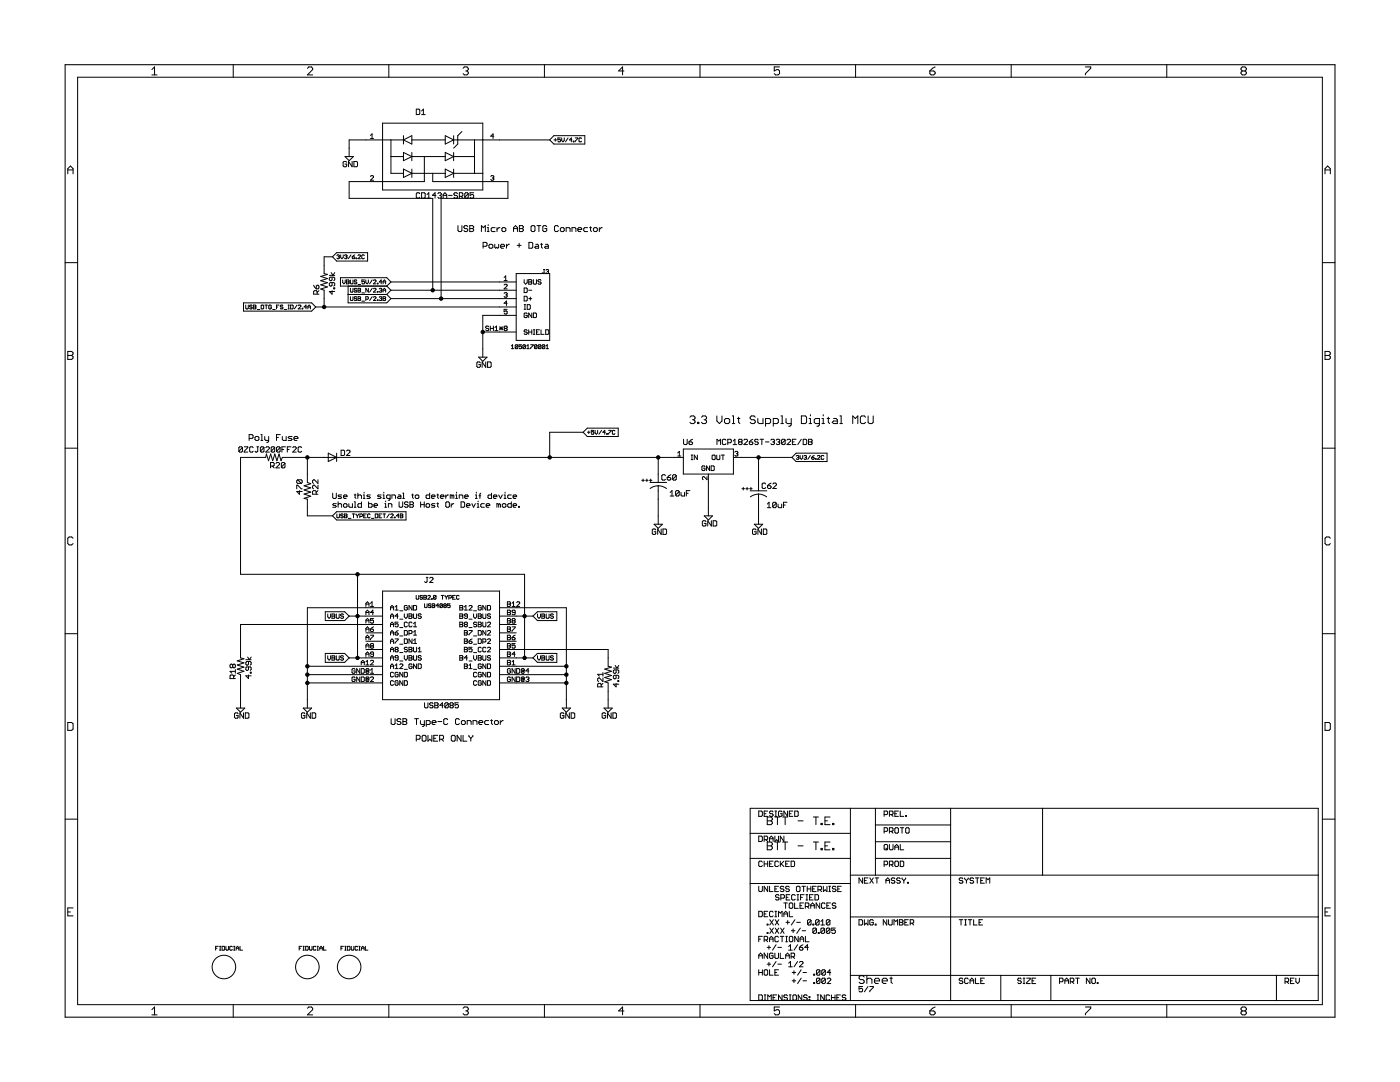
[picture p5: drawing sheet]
<svg xmlns="http://www.w3.org/2000/svg" width="279mm" height="216mm" viewBox="0 0 279 216" stroke-linecap="round" stroke-linejoin="round" font-family="sans-serif">
<g fill="none" stroke="#000" stroke-width=".2">
<path d="M15.5 15.4h248.4v185.1h-248.4zM30.3 13.9l.5-.5v1.5M30.3 14.9h1M46.5 12.9v2.5M61.4 13.6l.2-.2h.5l.3 .2v.3l-1 1h1M77.6 12.9v2.5M92.4 13.6l.3-.2h.5l.3 .2v.3l-.3 .3M92.9 14.2h.3M93.2 14.2l.3 .2v.3l-.3 .2h-.5l-.3-.2M108.6 12.9v2.5M124.5 14.2h-1l.7-.8v1.5M139.7 12.9v2.5"/>
<path d="M155.6 13.4h-1.1v.8l.5-.3h.3l.3 .3v.5l-.3 .2h-.5l-.3-.2M170.8 12.9v2.5M185.6 14.2h.8l.2 .2v.3l-.2 .2h-.6l-.2-.2zM186.6 13.4l-.5 .2-.5 .6M201.8 12.9v2.5M216.6 13.4h1.1v.2l-1.1 1.1v.2M232.9 12.9v2.5M247.9 14.2l-.2-.3v-.3l.2-.2h.6l.2 .2v.3l-.2 .3M247.9 14.2l-.2 .2v.3l.2 .2h.6l.2-.2v-.3l-.2-.2M247.9 14.2h.6M13.5 34.7v-1l.6-.6 .5 .6v1M13.5 33.9h1.1"/>
<path d="M68.9 31.2h1.6l-.8 .9zM69.2 32.4l-.2-.2h-.3l-.2 .2v.7l.2 .2h.3l.2-.2v-.4h-.4M70.3 32.2v1.1l-.7-1.1v1.1M70.6 32.2h.6l.2 .2v.7l-.2 .2h-.6zM73.9 27l.4-.3v.9M73.9 35.2l.2-.1 .4 .1-.6 .8h.6M73.9 27.6h.6M76.3 24.6h20.1v13.3h-20.1zM78 31.2h2.5M78 27.9v6.7h2.5M80.5 27.9h-10.8v3.3M80.5 27.9l1.7-.8v1.6z"/>
<path d="M80.5 27.1v1.6M80.5 30.4l1.7 .8-1.7 .9zM80.5 33.7l1.7 .9-1.7 .8zM82.2 27.9h6.7M82.2 30.4v1.7M82.2 33.7v1.7M82.2 31.2h6.7M82.2 34.6h6.7M83.1 21.8h.5l.2 .2v.7l-.2 .2h-.5zM83.8 38.7l-.2-.2h-.4l-.1 .2v.6l.1 .2h.4l.2-.2M84.1 38.5h.6l.2 .2v.6l-.2 .2h-.6zM84.1 22.9h.8"/>
<path d="M84.1 22.1l.4-.3v1.1M84.7 31.2v5h-15v3.4h16.7v18.3M85.2 39.5h.7M85.2 38.8l.4-.3v1M86.4 34.6v1.6h15v3.4h-13.4v20M87 39h-.7l.5-.5v1M87.4 38.7l.1-.2h.4l.2 .2-.2 .3M87.7 39h.2M87.9 39l.2 .2-.2 .3h-.4l-.1-.2M88.4 39h.8M88.4 39.5v-.7l.4-.3 .4 .3v.7M88.9 30.4l1.6 .8-1.6 .9z"/>
<path d="M88.9 27.1l1.6 .8-1.6 .8zM88.9 33.7l1.6 .9-1.6 .8zM89.5 39h.7M90.5 27.9h19.2M90.5 31.2h4.2M90.5 34.6h5.9M90.5 27.1v1.6M90.5 30.4v1.7M90.5 33.7v1.7M91.3 38.7l-.2-.2h-.3l-.2 .3 .2 .2h.3l.2 .3-.2 .2h-.3l-.2-.2M91.7 39.2h.5l.2-.2v-.3l-.2-.2h-.5v1M92 39.2l.4 .3"/>
<path d="M92.2 26.2l-.8 .9v1.6l-.9 .9M93.5 38.7l-.2-.2h-.4l-.1 .2v.6M93.5 38.7v.6l-.2 .2h-.4l-.1-.2M93.5 38.7l-.7 .6M94.5 38.5h-.7v.5l.4-.2 .3 .2v.3l-.1 .2h-.4l-.2-.2M94.7 27.9v6.7M97.9 35.2l.5-.1 .2 .1-.2 .3M98.2 35.5h.2M98.4 35.5l.2 .2-.2 .3-.5-.2M98.6 27.2h-.7l.5-.5v.9M110.5 27.1h6.2v1.6h-6.2l-.8-.8zM110.6 27.9h.5"/>
<path d="M110.8 27.6v.6M111.8 27.5h-.5v.4l.4-.1 .1 .4-.1 .1-.4-.1M112.1 27.5v.5l.3 .3 .2-.3v-.5M113.4 27.5l-.5 .8M114.2 27.9h-.6l.4-.4v.8M114.4 28.2l.1 .1zM114.8 27.5h.5l-.5 .8M116.1 27.6l-.2-.1-.4 .1v.6l.2 .1 .4-.1M264.4 33.9h1.1M264.4 34.7v-1l.6-.6 .5 .6v1M13 52.4h2.5M62.6 56.9l.5 .7"/>
<path d="M63.1 57.1l.2-.2 .3 .2v.3l-.1 .2h-.4zM63.3 58.7v-.5l-.2-.2h-.3l-.2 .2v.5h1M63.6 58l-.3 .4M65.7 54.9h1.1M66.1 54.4l.3 .5 .4-.5M66.3 58v.7l-.6-.5h1.1M66.3 55.3v.5l-.2 .2-.4-.2v-.3l.2-.2h.7l.2 .2v.3l-.2 .2M66.3 56.4v.5l-.2 .2-.4-.2v-.3l.2-.2h.7l.2 .2v.3l-.2 .2M66.4 51.2h-1.7v3.4l.6 .2-1.3 .4 1.3 .4-1.3 .4 1.3 .4-1.3 .4 1.3 .5-1.3 .4 .7 .2v3.4M66.6 57.4h.2v.2h-.2zM67.2 50.4h6.2v1.7h-6.2l-.8-.9zM67.2 51l.4-.1 .1 .1-.1 .2"/>
<path d="M67.5 51.2h.1M67.6 51.2l.1 .2-.1 .2-.4-.1M68 50.9v.5l.2 .2 .3-.2v-.5M68.4 55.9v.5l.2 .2 .3-.2v-.5M68.7 51l.4-.1 .2 .1-.2 .2M69 51.2h.1M69.1 51.2l.2 .2-.2 .2-.4-.1M69.2 56.3h.4M69.2 55.9l.5 .1-.1 .3 .1 .2-.1 .1h-.4zM69.5 57.1v3.3h7.7l.8-.8M69.5 58.8h7.7M69.9 55.9v.6l.2 .1 .3-.1v-.6"/>
<path d="M69.9 57.5v.7l.2 .1 .3-.1v-.7M69.9 59.2v.6l.2 .2 .3-.2v-.6M70 50.9l-.5 .7M70.3 51.2h.4l.1 .3-.4 .1zM70.8 50.9l-.5 .3M71.1 51.5l.1 .1zM71.2 56l-.1-.1-.4 .1 .1 .3 .4 .1-.1 .2-.4-.1M71.2 57.7l-.1-.2-.4 .2 .1 .2 .4 .1-.1 .3-.4-.1M71.2 59.3l-.1-.1-.4 .1 .1 .3 .4 .1-.1 .3-.4-.2M71.4 51l.2-.1 .3 .1-.5 .6h.5M71.5 59.6h.3M71.5 57.9h.3"/>
<path d="M71.5 57.5l.5 .2-.2 .6h-.3zM71.5 59.2l.5 .1-.2 .7h-.3zM71.5 56.8h.5M72.2 58.4h.5M72.7 51l-.1-.1-.4 .1v.5l.1 .1 .4-.1M72.7 55.9h-.5v.4l.3-.2 .2 .2-.1 .3-.4-.1M73 55.9v.5l.3 .2 .2-.2v-.5M73 59.7l.5-.1-.1-.4h-.4v.8M73.5 57.5v.8l-.5-.8v.8M74.3 59.2l-.5 .8M74.3 57.5l-.5 .8M74.3 55.9l-.5 .7"/>
<path d="M74.5 59.3l.2-.1 .3 .1-.5 .7h.5M74.5 56l.2-.1 .3 .1-.5 .6h.5M74.5 57.7l.2-.2 .3 .2-.5 .6h.5M75.3 58.2l.1 .1zM75.3 59.8l.1 .2zM75.3 56.5l.1 .1zM75.7 59.3l.4-.1 .1 .1-.1 .3M75.7 57.7l.4-.2 .1 .2-.1 .2M75.9 59.6h.2M75.9 57.9h.2M76.1 57.9l.1 .1-.1 .3-.4-.1M76.1 59.6l.1 .1-.1 .3-.4-.2"/>
<path d="M76.2 56.3h-.5l.4-.4v.7M76.5 59.6h.3M76.5 57.9h.5M76.5 56.3h.5M76.5 59.2l.5 .1-.2 .7h-.3zM76.5 56.6v-.5l.2-.2 .3 .2v.5M76.5 58.3v-.5l.2-.3 .3 .3v.5M77.2 58.8l.8 .8M77.2 57.1l.8 .8M78 56.3l-.8-.9h-9.3v1.7h9.3M78 59.6h25M78 57.9h25"/>
<path d="M78 56.3h25M78 57.9l-.8 .9M78 56.3l-.8 .8M91.4 45v1l.2 .2h.4l.2-.2v-1M93.3 45.2l-.1-.2h-.4l-.2 .4 .2 .2h.4l.1 .4-.1 .2h-.4l-.2-.2M93.7 45h.6l.2 .2-.2 .4 .2 .4-.2 .2h-.6zM93.7 45.6h.6M96.1 46.2v-1.2l.4 .4 .4-.4v1.2M96.4 49.1h.6l.2-.1v-.4l-.2-.2h-.6v1.1M97.2 46.2h.4M97.2 45.4h.2v.8M97.4 44.8v.2"/>
<path d="M97.8 48.7h.3l.3 .3v.3l-.3 .2h-.3l-.2-.2v-.3zM98.7 48.7v.6l.2 .2 .2-.2 .2 .2 .2-.2v-.6M98.8 45.4h-.6l-.2 .2v.4l.2 .2h.6M99.2 45.4v.8M99.8 45.4h-.2l-.4 .4M99.9 49.1h.8l-.2-.4h-.4l-.2 .3v.3l.2 .2h.4M100.2 45.6l.2-.2h.3l.2 .2v.4l-.2 .2h-.3l-.2-.2zM100.6 56.9l.2-.2 .4 .2-.6 .7h.6M100.6 58.5l.5-.1 .1 .1-.1 .3M100.6 55.4l.3-.3v.9M100.6 56h.6M100.9 58.8h.2"/>
<path d="M101.1 58.8l.1 .2-.1 .3-.5-.1M101.1 48.7v.8M101.7 48.7h-.2l-.4 .4M102.5 46.2v-.8l.4-.4 .4 .4v.8M102.5 45.6h.8M103 54.6h6.7v13.3h-6.7zM103.2 49h.8M103.6 48.6v.7M103.7 45h.5l.2 .2-.2 .4 .2 .4-.2 .2h-.5zM103.7 45.6h.5M104.6 55.8v.6l.3 .3 .3-.3v-.6M104.6 57.5h.5l.1 .1v.6l-.1 .2h-.5z"/>
<path d="M104.6 59.1h.5l.1 .2v.6l-.1 .1h-.5zM105.5 59.6h.6M105.5 57.9h.6M105.5 55.8h.5l.1 .1-.1 .4 .1 .3-.1 .1h-.5zM105.5 56.3h.5M105.6 48.4h.5l.2 .2v.7l-.2 .2h-.5zM105.8 59.3v.6M106 45.2l.2-.2h.4l.2 .2v.8l-.2 .2h-.4l-.2-.2zM106.4 55.8v.8l.2 .1 .5-.1v-.8M106.9 48.7h.4l.2 .3v.5h-.6l-.2-.2 .2-.2h.6M107.2 45h.7M107.5 45v1.2"/>
<path d="M107.9 48.7h.4M108 55.9l-.2-.1-.4 .1 .1 .4 .5 .1-.2 .3-.4-.1M108.1 48.6v.7l.2 .2M108.5 53.8h.2M108.6 53.8v.6l-.1 .1-.3-.1M108.9 48.7h.3l.2 .3v.5h-.5l-.2-.2 .2-.2h.5M109 53.9l.3-.1 .2 .1-.2 .3M109.1 45.2l-.2-.2h-.4l-.2 .2v.8l.2 .2h.4l.2-.2v-.4h-.4M109.2 54.2h.1M109.3 54.2l.2 .1-.2 .2-.3-.1M111.4 45.2l-.1-.2h-.5l-.1 .2v.8l.1 .2h.5l.1-.2M111.8 45.6l.2-.2h.4l.2 .2v.4l-.2 .2h-.4l-.2-.2z"/>
<path d="M113 46.2v-.8h.6l.2 .2v.6M114.2 46.2v-.8h.5l.2 .2v.6M115.3 45.8h.8l-.2-.4h-.4l-.2 .2v.4l.2 .2h.4M117.3 45.4h-.6l-.2 .2v.4l.2 .2h.6M117.7 45.4h.3M117.9 45.2v.8l.1 .2M118.4 45.6l.2-.2h.4l.2 .2v.4l-.2 .2h-.4l-.2-.2zM119.6 45.4v.8M120.2 45.4h-.2l-.4 .4M263.9 52.4h2.5M13.5 70.1h.8l.3 .3v.3l-.3 .2 .3 .3v.3l-.3 .2h-.8zM13.5 70.9h.8"/>
<path d="M48.6 60.4h13.6l.8 .9-.8 .8h-13.6zM49 60.9v.6l.2 .1 .4-.1v-.6M50.3 61l-.4-.1-.1 .2 .4 .2 .1 .2-.1 .1-.4-.1M50.6 60.9l.5 .1-.2 .6h-.3zM50.6 61.3h.3M51.4 61.8h.5M52.2 60.9l.4 .1-.1 .6-.4-.1zM52.9 60.9h.5M53.1 60.9v.7M54.2 61l-.2-.1-.4 .1 .2 .6 .4-.1v-.2h-.3M54.4 61.8h.5M55.2 61.3h.2"/>
<path d="M55.7 60.9h-.5v.7M56.5 61l-.4-.1-.2 .2 .4 .2 .2 .2-.2 .1-.4-.1M56.7 61.8h.5M57.5 61.6h.2M57.5 60.9h.2M57.6 60.9v.7M58 60.9l.5 .1-.1 .6h-.4zM59.3 60.9l-.5 .7M59.5 61l.1-.1 .4 .1-.5 .6h.5M60.3 61.5l.1 .1zM61.2 61.3h-.5l.4-.4v.7M61.4 61.3h.6"/>
<path d="M61.4 61.6v-.5l.3-.2 .3 .2v.5M63 61.3h40M72.2 60.1h.5M95.5 71.3h1.7l-.8 .8zM95.9 72.4l-.2-.2h-.4l-.1 .2v.7l.1 .2h.4l.2-.2v-.4h-.4M96.4 66.3h6.6M96.9 72.2v1.1l-.7-1.1v1.1M97.3 72.2h.5l.2 .2v.7l-.2 .2h-.5zM97.5 65.2l-.1-.1-.5 .1 .2 .3 .4 .2-.1 .3-.5-.2M97.9 65.5h.6M97.9 65.1v.9M98.5 65.1v.9"/>
<path d="M98.8 66h.6M98.8 65.4l.3-.3v.9M99.7 65.5h.6M99.7 65.2l.6 .6M100 65.2v.6M100.3 65.2l-.6 .6M100.8 65.5l-.2-.1 .2-.3 .4 .1-.1 .3M100.8 65.5l-.2 .2 .2 .3 .4-.2-.1-.3M100.8 65.5h.3M101.2 61.7h-.6v.5l.3-.2 .3 .2-.1 .5h-.3l-.2-.2M101.2 60.5h-.6l.5-.4v.9M102 69l.3-.2v.8"/>
<path d="M102 69.6h.6M103 62.9h-6.6v8.4M103.3 68.9v.5l-.1 .2-.4-.2M103.3 68.9l-.1-.1-.4 .1v.5M103.3 68.9l-.5 .5M104.1 68.8h-.5v.4l.2-.2 .3 .2-.1 .4-.4-.2M104.6 61.7h.3M104.6 60.8h.3M104.8 60.8v.9M104.9 68.9v.5l-.2 .2-.3-.2M104.9 68.9l-.2-.1-.3 .1v.5M104.9 68.9l-.5 .5"/>
<path d="M105.1 69.6h.5M105.1 69l.3-.2v.8M105.2 62.6l-.1-.1-.5 .1v.6l.5 .2 .1-.5h-.3M105.2 66l-.4-.2-.2 .3 .5 .2 .1 .3-.1 .1-.5-.1M105.2 60.8h.5l.1 .1v.7l-.1 .1h-.5zM105.5 65.8v.9M105.5 66.3h.6M105.9 68.8h.5l-.5 .8M106.1 62.5v.9l-.6-.9v.9M106.1 65.8v.9M106.4 62.5h.5l.2 .1v.6l-.2 .2h-.5zM106.4 65.8h.3"/>
<path d="M106.4 66.7h.3M106.6 65.8v.9M107.1 66.3h.3M107.2 68.9v.5l-.2 .2-.3-.2M107.2 68.9l-.2-.1-.3 .1v.5M107.2 68.9l-.5 .5M107.7 65.8h-.6v.9h.6M107.9 68.9v.5l-.1 .2-.4-.2M107.9 68.9l-.4-.1-.1 .1v.5M107.9 68.9l-.5 .5M108 65.8v.9h.6M108.7 68.9v.5l-.1 .2-.4-.2"/>
<path d="M108.7 68.9l-.1-.1-.4 .1v.5M108.7 68.9l-.5 .5M108.9 65.8h.5l.1 .2v.6l-.1 .1h-.5zM109 69.6h.5M109 69l.2-.2v.8M264.4 70.1h.8l.3 .3v.3l-.3 .2 .3 .3v.3l-.3 .2h-.8zM264.4 70.9h.8M13 89.4h2.5M48.4 89.3l-.2-.1h-.4l-.1 .1v.7M48.4 89.3v.7l-.2 .2h-.4l-.1-.2M48.4 89.3l-.7 .7M48.7 89.2h.7v.1l-.7 .7v.2h.7"/>
<path d="M49.7 87.5h.6l.2-.2v-.4l-.2-.2h-.6v1.2M50.5 89.3l-.1-.1h-.4l-.2 .1v.7l.2 .2h.4l.1-.2M50.9 87.3l.2-.2h.4l.2 .2v.4l-.2 .2h-.4l-.2-.2zM51.2 89.2h.4M51.4 89.2v.8l-.2 .2-.3-.2M52.1 86.7h.2v1.2M52.1 87.9h.4M52.7 89.3l-.2-.1h-.3l-.2 .1v.7M52.7 89.3v.7l-.2 .2h-.3l-.2-.2M52.7 89.3l-.7 .7M52.8 87.1v.6l.2 .2h.6M53 89.3l.2-.1h.4l.2 .1v.2l-.8 .7h.8"/>
<path d="M53.6 87.1v1l-.4 .2M54 93h.5l.2-.2v-.3l-.2-.2h-.5v1.1M54.4 93l.3 .4M54.8 89.3l-.1-.1h-.4l-.2 .1v.7M54.8 89.3v.7l-.1 .2h-.4l-.2-.2M54.8 89.3l-.7 .7M55.1 92.5l.2-.2h.3l.2 .2v.1l-.7 .8h.7M55.2 87.3h.4M55.9 89.3l-.2-.1h-.3l-.2 .1v.7M55.9 89.3v.7l-.2 .2h-.3l-.2-.2M55.9 89.3l-.7 .7M55.9 86.7h-.7v1.2"/>
<path d="M56.3 89.7h.3M56.3 87.1v.6l.2 .2h.6v-.8M56.9 92.5l-.2-.2h-.4l-.1 .2v.7M56.9 92.5v.7l-.2 .2h-.4l-.1-.2M56.9 92.5l-.7 .7M57 89.2h-.7v1M57.3 89.7h.4M58.1 89.2h-.8v1M58.3 87.1h-.6l-.2 .2 .8 .4-.2 .2h-.6M58.4 89.3l.2-.1h.3l.2 .1v.2l-.7 .7h.7M58.7 87.5h.8l-.2-.4h-.4l-.2 .2v.4l.2 .2h.4M59.2 97.5v-.7h.2l.7 .7h.2"/>
<path d="M59.4 95.7l-.2 .2v.4l.2 .2h.7M59.4 95.7h.7l.2 .2v.4l-.2 .2M59.4 95.7l.7 .8M59.8 97.9v.7l-.6-.5h1.1M60.2 89.3l-.2-.1h-.3l-.2 .1v.7l.2 .2h.3l.2-.2M61.3 91.3v5l.7 .2-1.3 .4 1.3 .4-1.3 .5 1.3 .4-1.3 .4 1.3 .4-1.3 .4 .6 .2v3.3h5.1M63.1 98.6v-.5l-.2-.2h-.3l-.2 .2v.5h1.1M63.5 96.8v.7l-.8-.7-.3 .2v.3l.2 .2M63.5 95.7v.8l-.8-.8-.3 .2v.4l.2 .2M63.5 97.9l-.4 .4M65.5 90.4l1.7 .9-1.7 .8zM66.4 98.4v.9l.2 .2h.3l.2-.2v-.9"/>
<path d="M67.2 90.4v1.7M68.1 89.8h.5l.2 .2v.7l-.2 .2h-.5zM68.2 98.8h-.6l-.1 .1 .7 .4-.2 .2h-.5M68.6 99.1h.7l-.2-.3h-.4l-.1 .1v.4l.1 .2h.4M69.2 90l.1-.2h.4l.1 .2v.2l-.6 .7h.6M70.7 98.8h.4M70.9 98.6v.7l.2 .2M71.4 98.9l.2-.1h.3l.2 .1v.6M71.4 98.4v1.1M72.5 98.8h.2v.7M72.5 99.5h.3M72.7 98.2v.2"/>
<path d="M73.9 98.8h-.5l-.2 .1 .7 .4-.2 .2h-.5M76.1 98.8h-.6l-.1 .1 .1 .2h.4l.2 .2-.2 .2h-.5M76.4 99.5h.4M76.4 98.8h.2v.7M76.6 98.2v.2M77 100v.1M77.9 99.5h-.6l-.1-.2v-.4l.1-.1h.6v.9l-.4 .1M78.2 99.5v-.7h.6l.1 .1v.6M79.5 98.8h.3l.2 .1v.6h-.5l-.2-.2 .2-.2h.5M80.4 98.4h.1v1.1M80.4 99.5h.3M82.2 98.8h.3"/>
<path d="M82.3 98.6v.7l.2 .2M82.9 98.9l.2-.1h.3l.2 .1v.4l-.2 .2h-.3l-.2-.2zM85.7 98.4v1.1h-.5l-.2-.2v-.4l.2-.1h.5M86.1 99.1h.7l-.2-.3h-.3l-.2 .1v.4l.2 .2h.3M87.2 98.8h.3M87.4 98.6v.7l.1 .2M87.9 99.1h.7l-.2-.3h-.3l-.2 .1v.4l.2 .2h.3M89 98.8v.7M89.5 98.8l-.5 .3M90.2 98.9l-.3-.1v.7M90.2 98.9v.6M90.2 98.9l.2-.1 .2 .1v.6"/>
<path d="M90.9 98.8h.2v.7M90.9 99.5h.4M91.1 98.2v.2M91.7 99.5v-.7h.5l.2 .1v.6M92.7 99.1h.7l-.1-.3h-.4l-.2 .1v.4l.2 .2h.4M94.9 99.5h.3M94.9 98.8h.2v.7M95.1 98.2v.2M95.4 100v.1M95.6 98.9h.3M95.9 98.4l-.1 .2v.9M98.1 98.4v1.1h-.5l-.2-.2v-.4l.2-.1h.5"/>
<path d="M98.5 99.1h.7l-.2-.3h-.4l-.1 .1v.4l.1 .2h.4M99.5 98.8l.4 .7 .3-.7M100.6 99.5h.4M100.6 98.8h.2v.7M100.8 98.2v.2M102 98.8h-.5l-.2 .1v.4l.2 .2h.5M102.4 99.1h.7l-.2-.3h-.3l-.2 .1v.4l.2 .2h.3M116.4 86.3h-6.7v5M117.2 85.4h6.2v1.7h-6.2l-.8-.8zM117.2 86.3h.6M117.5 86v.5M118.5 85.9h-.5v.4l.3-.2 .2 .2-.1 .4-.4-.2"/>
<path d="M118.8 85.9v.5l.2 .3 .3-.3v-.5M120.1 85.9l-.6 .8M120.8 86.3h-.5l.4-.4v.8M121.1 86.5l.1 .2zM121.5 85.9h.5l-.5 .8M122.7 86l-.1-.1-.4 .1 .1 .7 .4-.2M128.1 95.8h.5M128.3 95.6v.5M128.8 95.8h.5M129.1 95.6v.5M129.6 95.8h.5M129.7 96.3h3.3"/>
<path d="M129.9 95.6v.5M131.4 96.9l.8 .2 .8 .4M131.4 96.9l-.9 .2-.7 .4M131.4 91.3v5M131.4 96.9v7.7M132.8 94.9l-.2-.2h-.3l-.2 .2v.7l.2 .2h.3l.2-.2M133.2 95.3h.5l.2 .3-.2 .2h-.4l-.1-.2zM133.8 98.3l.3-.4v1.1M133.8 99h.7M133.9 94.7l-.7 .6M135 94.9l-.2-.2h-.4l-.2 .2v.7M135 94.9v.7l-.2 .2h-.4l-.2-.2"/>
<path d="M135 94.9l-.8 .7M135.3 90.4l.3-.3v.9M135.3 91h.6M135.6 98.1v.7l-.2 .2h-.4l-.2-.2M135.6 98.1l-.2-.2h-.4l-.2 .2v.7M135.6 98.1l-.8 .7M135.9 98.3v.5l.2 .2h.5v-.7M136.4 91.3h-80.1l-.2 .6-.4-1.3-.4 1.3-.5-1.3-.4 1.3-.4-1.3-.4 1.3-.4-1.3-.2 .7h-5v23.3h56.7v16.7M136.4 89.6h10v5h-10zM136.4 87.7v.8l.2 .2h.3l.2-.2v-.8M137 98.4h.3M137.5 88.2h.5l.2 .3-.2 .2h-.3l-.2-.2z"/>
<path d="M137.7 97.9h-.7v1.1M137.7 83.2l.2-.2h.6l.2 .2v.3l-.2 .3M137.9 91.7h.4M137.9 90.8h.4M138.1 90.8v.9M138.2 83.8h.3M138.2 87.7l-.7 .5M138.5 83.8l.2 .2v.3l-.2 .2h-.6l-.2-.2M139.2 90.8v.9l-.6-.9v.9M139.2 84.3h.3v.2h-.3zM140 83.2l.3-.2h.5l.2 .2v.3l-.2 .3M140.5 83.8h.3"/>
<path d="M140.7 93.1l-.2-.1h-.3l-.1 .1v.6l.4 .2 .2-.5h-.3M140.8 83.8l.2 .2v.3l-.2 .2h-.5l-.3-.2M141.1 95.1v.6l-.6-.6-.3 .1 .1 .5M141.4 94.6v8.3M141.6 93v.9l-.6-.9v.9M141.9 93h.5l.1 .1v.6l-.1 .2h-.5zM142.1 91l.2-.2 .4 .2v.6l-.1 .1-.5-.1zM143 90.8v.8l.2 .1 .5-.1v-.8M143.1 83v1l.5 .5 .5-.5v-1M143.1 88.7v-1l.3 .3 .4-.3v1M144 90.8h.6M144.3 90.8v.9"/>
<path d="M144.6 83.8l.2-.3h.6l.2 .3v.5l-.2 .2h-.6l-.2-.2zM144.9 87.8l-.2-.1h-.4l-.1 .1v.7l.1 .2h.4l.2-.2M145.2 88.3h.6l.1-.1v-.4l-.1-.1h-.6v1M146.1 83h.3v1.5M146.1 84.5h.5M146.3 88.7h.7M146.3 88l.4-.3v1M146.4 91.3h11.7M146.6 90.2l.2-.1h.3l.2 .1-.2 .3M147 90.5h.1M147.1 90.5l.2 .2-.2 .3h-.3l-.2-.2M147.2 83.5h.5"/>
<path d="M147.4 83.2v1.1l.3 .2M147.6 88.2l-.2-.2 .2-.3h.3l.2 .1-.2 .4M147.6 88.2l-.2 .1 .2 .4h.3l.2-.2-.2-.3M147.6 88.2h.3M148.1 97.5h.5M148.3 97.3v.5M148.5 87.8l.1-.1h.4l.2 .1v.2l-.7 .7h.7M148.8 97.5h.6M149.1 97.3v.5M149.5 88.2h.6l.1 .3-.1 .2h-.4l-.2-.2zM149.6 97.5h.5M149.7 97.9h3.3"/>
<path d="M149.9 97.3v.5M150.2 87.7l-.7 .5M150.7 83.2l-.2-.2h-.5l-.3 .2v.3l.3 .3h.5l.2 .2v.3l-.2 .2h-.5l-.3-.2M151.2 83.5v.8l.3 .2h.8v-1M151.3 87.8l-.1-.1h-.4l-.2 .1 .2 .4h.4l.1 .1-.1 .4h-.4l-.2-.2M151.4 98.6l.8 .1 .8 .4M151.4 98.6l-.9 .1-.7 .4M151.4 91.3v6.6M151.4 98.6v6M151.7 87.7h.7M152 87.7v1M152.8 88.2h.7"/>
<path d="M152.8 84.5h.7l.3-.2v-.5l-.3-.3h-.7v1.5M152.8 96.6l-.2-.2h-.3l-.2 .2v.7l.2 .2h.3l.2-.2M153.2 96.9h.5l.2 .4-.2 .2h-.3l-.2-.2zM153.8 87.8l.2-.1h.4l.2 .1-.2 .4M153.9 96.4l-.7 .5M154.2 88.2h.2M154.2 96.6l.2-.2h.4l.2 .2v.2l-.8 .7h.8M154.3 84.5h.8l.2-.2v-.5l-.2-.3h-.8v1.5M154.4 88.2l.2 .1-.2 .4h-.4l-.2-.2M154.9 87.8l.2-.1h.3l.2 .1-.2 .4M155.3 88.2h.1M155.4 88.2l.2 .1-.2 .4h-.3l-.2-.2"/>
<path d="M155.9 83h.2v1.5M155.9 84.5h.5M156.7 87.8l-.2-.1h-.3l-.2 .1v.7M156.7 87.8v.7l-.2 .2h-.3l-.2-.2M156.7 87.8l-.7 .7M156.9 83.5v.8l.2 .2h.8M157.1 87.8l.1-.1h.4l.2 .1v.2l-.7 .7h.7M157.9 83.5v1.3l-.3 .2h-.2M158.1 88.2h.4M158.9 87.7h-.8v1h.8M158.9 90.4h6.2v1.7h-6.2l-.8-.8zM158.9 91l.4-.1 .1 .1-.1 .3"/>
<path d="M159.2 91.3h.1M159.3 91.3l.1 .1-.1 .3-.4-.2M159.7 90.9v.5l.2 .3 .3-.3v-.5M159.9 87.7l-.7 1M159.9 83h.8l.3 .2v1.1l-.3 .2h-.8zM160.3 87.7h.5l.2 .1v.7l-.2 .2h-.5zM160.4 91l.4-.1 .2 .1-.2 .3M160.7 91.3h.1M160.8 91.3l.2 .1-.2 .3-.4-.2M161.4 87.7h.5l.2 .1-.2 .4 .2 .3-.2 .2h-.5zM161.4 88.2h.5M161.5 84.5h.5"/>
<path d="M161.5 83.5h.2v1M161.7 90.9l-.5 .8M161.7 82.7v.3M162 91.3h.4l.1 .2-.4 .2zM162.5 90.9l-.5 .4M162.8 91.5l.1 .2zM163.1 91l.2-.1 .3 .1-.5 .7h.5M163.5 84.5h-.7l-.3-.2v-.5l.3-.3h.7v1.3l-.2 .2h-.3M164 83.5h.3v1M164 84.5h.5M164.3 82.7v.3M164.4 91l-.1-.1-.4 .1 .1 .7 .4-.2"/>
<path d="M165.1 83.5h.5M165.3 83.2v1.1l.3 .2M166.3 83.5h.6l.2 .3v.7h-.8l-.2-.2 .2-.3h.8M167.6 83h.3v1.5M167.6 84.5h.5M170.2 84.5v-1.5l.5 .5 .5-.5v1.5M172.7 83.2l-.2-.2h-.5l-.3 .2v1.1l.3 .2h.5l.2-.2M173.2 83v1.3l.3 .2h.5l.3-.2v-1.3M263.9 89.4h2.5M14.6 107.4l-.3-.3h-.5l-.3 .3v1.1l.3 .2h.5l.3-.2M67.1 100.5h-.5l-.2 .2 .7 .3-.2 .2h-.5M67.2 102.1h13.8v1.7h-13.8l-.8-.9z"/>
<path d="M67.2 102.6v.6l.2 .1 .3-.1v-.6M67.5 100.7l.1-.2h.4l.2 .2v.5M67.5 100.1v1.1M68.5 102.7l-.1-.1-.4 .1 .1 .2 .4 .2-.1 .2-.4-.1M68.7 100.5h.4l.2 .2v.3l-.2 .2h-.4l-.1-.2v-.3zM68.7 102.6l.6 .1-.2 .6h-.4zM68.7 102.9h.4M69.5 103.4h.5M69.6 100.5v.5l.2 .2h.5v-.7M70.3 102.6h.5M70.5 102.6v.7M70.7 100.1h.2v1.1"/>
<path d="M70.7 101.2h.4M71.1 102.6l.2 .3M71.3 102.9v.4M71.4 114.6v16.7M71.6 102.6l-.3 .3M71.8 103.1h.4l.1-.4-.5-.1v.7M72.1 100.1v1.1h-.5l-.2-.2v-.3l.2-.2h.5M72.6 102.9h.3M73.1 102.6h-.5v.7h.5M73.6 100.1v1.1h.5l.2-.2v-.3l-.2-.2h-.5M73.9 102.7l-.2-.1-.3 .1v.5l.1 .1 .4-.1M74.1 103.4h.5"/>
<path d="M74.6 100.9h.8l-.2-.4h-.4l-.2 .2v.3l.2 .2h.4M74.9 102.6l.5 .1-.1 .6h-.4zM75.6 102.9h.3M76.2 102.6h-.6v.7h.6M76.3 117.9h23.4v21.7h-23.4zM76.4 102.6h.5M76.7 102.6v.7M76.8 100.5h.2v.7M76.8 101.2h.4M77.5 101.2v-.7h.5l.2 .2v.5M77.7 102.6l-.5 .7M78 102.7l.1-.1 .4 .1-.5 .6h.5"/>
<path d="M78.7 103.2l.2 .1zM79.6 102.9h-.5l.4-.3v.7M79.7 100.1v.9l.1 .2h.4l.2-.2v-.9M79.9 102.6l.5 .1-.1 .6h-.4zM79.9 102.9h.4M81.4 100.3l-.1-.2h-.4l-.2 .4 .2 .2h.4l.1 .3-.1 .2h-.4l-.2-.2M81.8 100.1h.5l.2 .2-.2 .4 .2 .3-.2 .2h-.5zM81.8 100.7h.5M83.1 118.8v.6l.1 .2 .4-.2v-.6M83.9 100.7h.8M83.9 100.1v1.1M84.3 118.9l-.4-.1-.1 .3 .4 .1 .1 .2-.1 .2-.4-.2"/>
<path d="M84.6 118.8l.5 .1-.1 .7h-.4zM84.6 119.2h.4M84.7 100.1v1.1M85.1 115.2h.3M85.2 100.5h.4l.1 .2v.3l-.1 .2h-.4l-.2-.2v-.3zM85.2 115.2v.9l-.1 .1-.4-.1M85.4 118.9l.1-.1 .4 .1-.5 .7h.5M85.7 115.4l.2-.2h.4l.1 .2v.1l-.7 .7h.7M86.1 119.4l.2 .2zM86.8 100.5h-.5l-.2 .2 .7 .3-.2 .2h-.5M87 118.9l-.4-.1-.1 .6M87 118.9v.5l-.1 .2-.4-.2"/>
<path d="M87 118.9l-.5 .5M87.2 100.5h.3M87.4 100.3v.7l.1 .2M88.1 118.8h.5M88.3 118.8v.8M88.8 118.8l.3 .4M89.1 119.2v.4M89.2 100.1h.3l.2 .2v.7l-.2 .2h-.3l-.2-.2v-.7zM89.3 118.8l-.2 .4M89.6 119.3h.4l.1-.4-.5-.1v.8M90 100.5v.7M90.3 119.2h.3"/>
<path d="M90.6 100.5l-.6 .4M90.9 118.8h-.6v.8h.6M91.6 118.9l-.1-.1-.4 .1 .1 .7 .4-.2M92 100.1h.5l.2 .2v.7l-.2 .2h-.5zM93.1 100.9h.7l-.2-.4h-.3l-.2 .2v.3l.2 .2h.3M94.2 100.5l.3 .7 .4-.7M95.2 101.2h.4M95.2 100.5h.2v.7M96.7 100.5h-.6l-.2 .2v.3l.2 .2h.6M97 100.9h.7l-.1-.4h-.4l-.2 .2v.3l.2 .2h.4M99.5 100.7l-.3-.2v.7M99.5 100.7v.5"/>
<path d="M99.5 100.7l.2-.2 .2 .2v.5M100.2 100.7l.2-.2h.4l.2 .2v.3l-.2 .2h-.4l-.2-.2zM102 100.1v1.1h-.5l-.2-.2v-.3l.2-.2h.5M102.4 100.9h.7l-.2-.4h-.3l-.2 .2v.3l.2 .2h.3M103.5 101h.2v.2h-.2zM130.5 104.6h1.7l-.8 .8zM130.9 105.7l-.2-.1h-.4l-.1 .1v.8l.1 .1h.4l.2-.1v-.4h-.4M132 105.6v1l-.7-1v1M132.3 105.6h.6l.1 .1v.8l-.1 .1h-.6zM140.5 102.9h1.7l-.8 .9zM140.9 104.1l-.2-.2h-.3l-.2 .2v.7l.2 .2h.3l.2-.2v-.4h-.4M142 103.9v1.1l-.8-1.1v1.1"/>
<path d="M142.3 103.9h.6l.1 .2v.7l-.1 .2h-.6zM150.5 104.6h1.7l-.8 .8zM150.9 105.7l-.2-.1h-.4l-.1 .1v.8l.1 .1h.4l.2-.1v-.4h-.4M152 105.6v1l-.7-1v1M152.3 105.6h.6l.1 .1v.8l-.1 .1h-.6zM153.1 100.6l.4-.4v1.1M153.1 101.3h.7M154.9 100.4v.7l-.2 .2h-.3l-.2-.2M154.9 100.4l-.2-.2h-.3l-.2 .2v.7M154.9 100.4l-.7 .7M155.3 100.6v.5l.1 .2h.6v-.7M156.4 100.8h.3"/>
<path d="M157.1 100.2h-.7v1.1M265.5 107.4l-.3-.3h-.5l-.3 .3v1.1l.3 .2h.5l.3-.2M13 126.4h2.5M46.4 132.7l-.1-.2-.4 .2v.4l.2 .1 .3-.1M46.4 132.7l.2-.2 .4 .2v.4l-.2 .1-.4-.1M46.4 132.7v.4M46.6 135.4v-.5l-.2-.2h-.3l-.2 .2v.5h1.1M47 134.7l-.4 .3M47 134h-1.1l.4 .3M47 133.6v.7M49.1 131.6h1M49.4 131.1l.4 .5 .3-.5"/>
<path d="M49.6 134.7v.7l-.5-.5h1M49.6 132v.5l-.2 .2-.3-.2v-.3l.1-.2h.8l.1 .2v.3l-.1 .2M49.6 133.1v.5l-.2 .2-.3-.2v-.4l.1-.1h.8l.1 .1v.4l-.1 .2M50 134.1h.1v.2h-.1zM61.3 132.9h15M61.3 134.6h15M61.3 136.3h15M64.9 130.4h3.9l.9 .9-.9 .9h-3.9zM64.9 122.1h3.9l.9 .8-.9 .9h-3.9zM65.4 122.5v.6l.3 .3 .3-.3v-.6M65.4 130.9v.5l.3 .3 .3-.3v-.5M66.3 122.5h.4l.1 .2-.1 .7h-.4z"/>
<path d="M66.3 130.9l.5 .1-.1 .3 .1 .3-.1 .1h-.4zM66.3 122.9h.4M66.3 131.3h.4M67.1 122.5v.7l.2 .2 .4-.2v-.7M67.1 130.9v.7l.2 .1 .4-.1v-.7M68.6 122.7l-.5-.2-.1 .3 .4 .1 .2 .3-.2 .2-.4-.2M68.6 131l-.2-.1-.4 .1 .1 .3 .5 .1-.2 .3-.4-.1M69.7 122.9h6.6M69.7 131.3h6.6M70.9 135.2l-.2-.1-.4 .1v.6l.1 .2 .5-.2v-.2h-.3M70.9 133.6l-.2-.2h-.3l-.1 .2v.6l.1 .1h.3l.2-.1v-.3h-.3M71.8 133.4v.9l-.6-.9v.9"/>
<path d="M71.8 135.1v.9l-.6-.9v.9M72.1 135.1h.5l.1 .1v.6l-.1 .2h-.5zM72.1 133.4h.5l.1 .2v.6l-.1 .1h-.5zM72.1 132.7v-.6l.3-.3 .3 .3v.6M72.1 132.2h.6M73 121v-.6l.3-.3 .3 .3v.6M73 122.7v-.7l.3-.2 .3 .2v.7M73 124.3v-.6l.3-.3 .3 .3v.6M73 126v-.6l.3-.3 .3 .3v.6M73 127.7v-.6l.3-.4 .3 .4v.6M73 129.3v-.6l.3-.3 .3 .3v.6M73 131v-.6l.3-.3 .3 .3v.6"/>
<path d="M73 120.5h.6M73 122.2h.6M73 123.9h.6M73 126.3h3.3M73 125.5h.6M73 128h3.3M73 127.2h.6M73 129.6h3.3M73 128.9h.6M73 130.5h.6M73 132.1l.3-.3v.9M73 132.7h.6"/>
<path d="M73.2 133.7h.3v.3h-.3zM73.2 135.4h.3v.3h-.3zM73.5 135.7l.1-.1v-.4l-.4-.1-.2 .1v.6l.2 .2 .4-.2M73.5 134l.1-.1v-.3l-.1-.2h-.3l-.2 .2v.6l.2 .1h.3l.1-.1M73.9 135.2l.2-.1 .4 .1-.6 .8h.6M73.9 134.3h.6M73.9 120.4l.4-.3v.9M73.9 133.7l.4-.3v.9M73.9 121h.6M73.9 125.5h.5l.1 .4-.4 .1zM73.9 126.7h.6l-.6 1M73.9 131.9l.2-.1 .4 .1-.6 .8h.6"/>
<path d="M74.1 128.9l-.2-.2 .2-.3 .4 .2-.1 .3M74.1 128.9l-.2 .1 .2 .3 .4-.1-.1-.3M74.1 128.9h.3M74.5 123.4h-.6v.5l.5-.2 .1 .5-.1 .1-.5-.1M74.5 122.2h-.6l.5-.4v.9M74.5 130.5h-.4l-.2-.1 .2-.3 .4 .1v.7l-.1 .1-.5-.1M74.5 125.1l-.6 .4M76.3 121.3h-15v20M76.3 124.6h-28.3v6.7l.7 .1-1.4 .5 1.4 .4-1.4 .4 1.4 .4-1.4 .4 1.4 .4-1.4 .5 .7 .2v6.7M77.9 121.7v-.6l.3-.3 .3 .3v.6M77.9 123.4v-.6l.3-.3 .3 .3v.6M77.9 125.1v-.6l.3-.4 .3 .4v.6"/>
<path d="M77.9 126.7v-.6l.3-.3 .3 .3v.6M77.9 128.4v-.6l.3-.3 .3 .3v.6M77.9 130.1v-.6l.3-.3 .3 .3v.6M77.9 131.7v-.6l.3-.3 .3 .3v.6M77.9 133.4v-.6l.3-.3 .3 .3v.6M77.9 121.3h.6M77.9 122.9h.6M77.9 124.6h.6M77.9 126.3h.6M77.9 128h.6M77.9 129.6h.6M77.9 131.3h.6"/>
<path d="M77.9 132.9h.6M78.5 136l-.1-.2-.5 .2v.6l.2 .1 .4-.1M78.5 134.3l-.1-.1-.5 .1v.6l.2 .2 .4-.2M78.8 121.1l.4-.3v.9M78.8 132.8l.4-.3v.9M78.8 121.7h.7M78.8 126.3h.5l.2 .3-.5 .1zM78.8 127.5h.7l-.7 .9M78.8 133.4h.7M79 129.6l-.2-.1 .2-.3 .5 .1-.2 .3M79 129.6l-.2 .2 .2 .3 .5-.2-.2-.3M79 129.6h.3"/>
<path d="M79.5 134.3l-.2-.1-.5 .1v.6l.2 .2 .5-.2v-.3h-.3M79.5 136l-.2-.2-.5 .2v.6l.2 .1 .5-.1v-.3h-.3M79.5 122.9h-.7l.5-.4v.9M79.5 124.1h-.7v.5l.5-.1 .2 .4-.2 .2h-.3l-.2-.2M79.5 131.3h-.5l-.2-.2 .2-.3h.3l.2 .2v.6l-.2 .1-.5-.1M79.5 125.8l-.7 .5M79.8 121.9h.6M79.8 123.5h.6M79.8 125.2h.6M79.8 126.9h.6M79.8 128.5h.6M79.8 130.2h.6"/>
<path d="M79.8 131.9h.6M79.8 132.6l.1-.1 .5 .1v.2l-.6 .6h.6M80.4 134.2v.9l-.6-.9v.9M80.4 135.8v.9l-.6-.9v.9M80.7 134.2h.5l.1 .1v.6l-.1 .2h-.5zM80.7 135.8h.5l.1 .2v.6l-.1 .1h-.5zM80.7 122.5v.6l.3 .3 .3-.3v-.6M80.7 125.8h.5l.1 .2v.6l-.1 .1h-.5zM80.7 127.5h.5l.1 .1v.6l-.1 .2h-.5zM80.7 130.8v.6l.3 .3 .3-.3v-.6M80.7 133.6h.6M81.3 121l-.1-.2-.5 .2v.6l.1 .1 .5-.1v-.3h-.3"/>
<path d="M81.3 124.3l-.1-.2h-.4l-.1 .2v.6l.1 .2h.4l.1-.2M81.3 129.3l-.5-.1-.1 .3 .5 .1 .1 .3-.1 .2-.5-.2M81.6 122.5h.5l.1 .1-.1 .3 .1 .4-.1 .1h-.5zM81.6 126.4h.5l.1-.1v-.3l-.1-.2h-.5v.9M81.6 129.2h.5l.1 .1-.1 .3 .1 .3-.1 .2h-.5zM81.6 130.8h.5l.1 .2-.1 .3 .1 .3-.1 .1h-.5zM81.6 122.9h.5M81.6 129.6h.5M81.6 131.3h.5M82.2 120.8v.9l-.6-.9v.9M82.2 124.3l-.1-.2h-.3l-.2 .2v.6l.2 .2h.3l.1-.2M82.2 127.5v.9l-.6-.9v.9"/>
<path d="M82.2 132.6l-.1-.1-.5 .1v.6l.2 .2h.3l.1-.2v-.3h-.3M82.5 120.8h.5l.1 .2v.6l-.1 .1h-.5zM82.5 122.5v.8l.2 .1 .4-.1v-.8M82.5 129.2v.7l.2 .2 .4-.2v-.7M82.5 130.8v.8l.2 .1 .4-.1v-.8M82.5 125.1h.6M82.5 124.5l.3-.4v1M82.5 126.1l.3-.3v.9M82.5 127.8l.3-.3v.9M82.5 126.7h.6M82.5 128.4h.6M83.1 132.5v.9l-.6-.9v.9"/>
<path d="M83.5 132.5h.4l.2 .1v.6l-.2 .2h-.4zM83.5 130.1h.6M83.5 129.5l.3-.3v.9M84.1 122.6l-.5-.1-.1 .3 .4 .1 .2 .4-.2 .1-.4-.1M84.1 131l-.2-.2h-.3l-.1 .3 .4 .2 .2 .3-.2 .1-.4-.1M84.7 120.5v.6l.2 .1 .3-.1v-.6M86 120.6l-.4-.1-.1 .2 .4 .2 .1 .2-.1 .1-.4-.1M86.3 120.5l.5 .1-.2 .6h-.3zM86.3 120.9h.3M87.5 120.9h-.5l.4-.4v.7M88.3 120.6l-.1 .6-.4-.1M88.3 120.6l-.5 .5"/>
<path d="M88.3 120.6l-.4-.1-.1 .6M88.7 120.9l-.1 .1 .1 .2 .4-.1-.2-.2M88.7 120.9h.2M88.7 120.9l-.1-.2 .1-.2 .4 .1-.2 .3M89.8 120.5h-.5v.4l.3-.2 .2 .2-.1 .3-.4-.1M91.8 120.8h.4l.2 .2-.2 .3 .2 .3-.2 .1h-.4zM91.8 122.5h.4l.2 .1-.2 .3 .2 .4-.2 .1h-.4zM91.8 124.1h.4l.2 .2-.2 .3 .2 .3-.2 .2h-.4zM91.8 130.8h.4l.2 .2-.2 .3 .2 .3-.2 .1h-.4zM91.8 121.3h.4M91.8 122.9h.4M91.8 124.6h.4"/>
<path d="M91.8 131.3h.4M92.7 121.7h.6M92.7 126.3h.4M92.7 125.8h.4l.2 .2-.2 .3 .2 .3-.2 .1h-.4zM92.7 128h.4M92.7 127.5h.4l.2 .1-.2 .4 .2 .2-.2 .2h-.4zM92.7 129.6h.4M92.7 129.2h.4l.2 .1-.2 .3 .2 .3-.2 .2h-.4zM92.7 132.9h.4M92.7 132.5h.4l.2 .1-.2 .3 .2 .3-.2 .2h-.4zM92.7 121.1l.3-.3v.9M92.8 124.6h.3"/>
<path d="M92.8 124.6l-.1-.1 .1-.4h.3l.2 .2-.2 .3M92.8 124.6l-.1 .2 .1 .3h.3l.2-.2-.2-.3M93.3 122.9h-.5l-.1-.1 .1-.3 .5 .1v.7l-.2 .1-.4-.1M93.3 131.3h-.6l.4-.5v.9M93.6 121l.1-.2 .5 .2-.6 .7h.6M93.6 123.5h.6M93.6 125.2h.6M93.6 125.8h.6l-.6 .9M93.6 128h.5l.1 .2-.5 .2zM93.6 131.9h.6M93.6 133.4h.6M93.6 132.8l.3-.3v.9"/>
<path d="M94.2 129.2h-.6v.4l.3-.1 .3 .1-.1 .5-.5-.2M94.2 127.5l-.6 .5M94.5 122.5v.6l.3 .3 .3-.3v-.6M94.5 130.8v.6l.3 .3 .3-.3v-.6M94.5 121.9h.6M94.5 126.9h.6M94.5 128.5h.6M94.5 130.2h.6M94.5 133.6h.6M95.1 136l-.1-.2-.5 .2v.6l.2 .1 .4-.1M95.1 124.3l-.1-.2h-.3l-.2 .2 .2 .3 .4 .2-.1 .3h-.3l-.2-.2M95.1 134.3l-.1-.1-.5 .1v.6l.2 .2 .4-.2"/>
<path d="M95.4 122.9h.5M95.4 122.5h.5l.2 .1-.2 .3 .2 .4-.2 .1h-.5zM95.4 124.6h.5M95.4 124.1h.5l.2 .2-.2 .3 .2 .3-.2 .2h-.5zM95.4 125.8h.5l.2 .2v.6l-.2 .1h-.5zM95.4 127.5h.5l.2 .1v.6l-.2 .2h-.5zM95.4 131.3h.5M95.4 130.8h.5l.2 .2-.2 .3 .2 .3-.2 .1h-.5zM96.1 136l-.2-.2-.5 .2v.6l.5 .1 .2-.4h-.4M96.1 132.6l-.2-.1-.5 .1v.6l.2 .2h.3l.2-.5h-.4M96.1 121l-.2-.2-.5 .2v.6l.5 .1 .2-.4h-.4M96.1 129.3l-.2-.1-.5 .1v.6l.2 .2 .5-.2"/>
<path d="M96.1 134.3l-.2-.1-.5 .1v.6l.5 .2 .2-.5h-.4M96.4 122.5v.8l.1 .1 .5-.1v-.8M96.4 124.1v.8l.1 .2h.3l.2-.2v-.8M96.4 128.1h.4l.2-.1-.2-.5h-.4v.9M96.4 130.8v.8l.1 .1 .5-.1v-.8M97 120.8v.9l-.6-.9v.9M97 125.8v.9l-.6-.9v.9M97 132.5v.9l-.6-.9v.9M97 134.2v.9l-.6-.9v.9M97 135.8v.9l-.6-.9v.9M97 129.3l-.2-.1-.4 .1v.6l.1 .2 .5-.2M97.3 120.8h.4l.2 .2v.6l-.2 .1h-.4z"/>
<path d="M97.3 135.8h.4l.2 .2v.6l-.2 .1h-.4zM97.3 132.5h.4l.2 .1v.6l-.2 .2h-.4zM97.3 134.2h.4l.2 .1v.6l-.2 .2h-.4zM97.3 127.6l.1-.1 .5 .1-.6 .8h.6M97.3 124.3l.1-.2h.3l.2 .2-.6 .8h.6M97.3 126l.1-.2 .5 .2v.1l-.6 .6h.6M97.3 129.3l.1-.1 .5 .1-.6 .8h.6M97.9 122.6l-.5-.1-.1 .3 .4 .1 .2 .4-.2 .1-.4-.1M97.9 131l-.2-.2h-.3l-.1 .3 .4 .2 .2 .3-.2 .1-.4-.1M99.7 121.3h13.3v20M99.7 122.9h6.7M99.7 124.6h3.3"/>
<path d="M99.7 126.3h3.3M99.7 128h3.3M99.7 129.6h21.7v3.3l.6 .2-1.3 .4 1.3 .4-1.3 .5 1.3 .4-1.3 .4 1.3 .4-1.3 .4 .7 .3v5M99.7 131.3h6.7M99.7 132.9h13.3M99.7 134.6h13.3M99.7 136.3h13.3M101.3 121.8h.4l.2 .1-.2 .3 .2 .3-.2 .2h-.4zM101.3 120.5h.4M101.3 120.1h.4l.2 .1-.2 .3 .2 .3-.2 .2h-.4zM101.3 122.2h.4M101.3 125.1h.4l.2 .1-.2 .3 .2 .4-.2 .1h-.4z"/>
<path d="M101.3 123.9h.4M101.3 123.4h.4l.2 .2-.2 .3 .2 .3-.2 .1h-.4zM101.3 126.7h.4l.2 .2-.2 .3 .2 .3-.2 .2h-.4zM101.3 125.5h.4M101.3 127.2h.4M101.3 130.1h.4l.2 .1-.2 .3 .2 .4-.2 .1h-.4zM101.3 128.9h.4M101.3 128.4h.4l.2 .2-.2 .3 .2 .3-.2 .1h-.4zM101.3 130.5h.4M101.3 132.2h.4M101.3 131.8h.4l.2 .1-.2 .3 .2 .3-.2 .2h-.4zM101.9 135.2l-.2-.1-.4 .1v.6l.4 .2 .2-.4h-.3"/>
<path d="M101.9 133.6l-.2-.2h-.3l-.1 .2v.6l.1 .1h.3l.2-.4h-.3M102.2 125.1h.6l-.6 .9M102.2 127.2h.5l.1 .3-.1 .2h-.4zM102.2 121h.6M102.2 132.7h.6M102.2 132.1l.3-.3v.9M102.2 120.4l.3-.3v.9M102.3 123.9l-.1-.2 .1-.3 .5 .2-.1 .3M102.3 123.9l-.1 .1 .1 .3 .5-.1-.1-.3M102.3 123.9h.4M102.8 128.4h-.6v.5l.3-.2 .3 .2-.1 .4-.5-.1M102.8 122.2h-.5l-.1-.2 .1-.2 .5 .1v.6l-.1 .2-.5-.2"/>
<path d="M102.8 133.4v.9l-.6-.9v.9M102.8 135.1v.9l-.6-.9v.9M102.8 130.5h-.6l.5-.4v.9M102.8 126.7l-.6 .5M103.1 135.1h.5l.1 .1v.6l-.1 .2h-.5zM103.1 133.4h.5l.1 .2v.6l-.1 .1h-.5zM103.1 120.2l.2-.1 .4 .1v.2l-.6 .6h.6M104.2 133.7h.3v.3h-.3zM104.2 135.4h.3v.3h-.3zM104.5 134l.1-.4-.1-.2h-.3l-.2 .2v.6l.2 .1h.3l.1-.1M104.5 135.7l.1-.5-.4-.1-.2 .1v.6l.2 .2 .4-.2M104.9 135.2l.5-.1 .2 .1-.2 .4"/>
<path d="M105.3 135.6h.1M105.4 135.6l.2 .1-.2 .3-.5-.2M105.6 133.9h-.7l.5-.5v.9M106.4 122.9l.9-.8h3.8v1.7h-3.8zM107.3 130.4h3.8v1.8h-3.8l-.9-.9zM107.3 122.5v.6l.3 .3 .3-.3v-.6M107.3 130.9v.5l.3 .3 .3-.3v-.5M108.1 122.5h.5l.1 .2-.1 .2 .1 .3-.1 .2h-.5zM108.1 130.9l.6 .1-.1 .3 .1 .3-.1 .1h-.5zM108.1 122.9h.5M108.1 131.3h.5M109 122.5v.7l.1 .2 .5-.2v-.7"/>
<path d="M109 130.9v.7l.1 .1 .5-.1v-.7M110.4 122.7l-.4-.2-.1 .3 .4 .1 .1 .3-.1 .2-.4-.2M110.4 131l-.1-.1-.4 .1 .1 .3 .4 .1-.1 .3-.4-.1M120 137.1v-.6l-.2-.1h-.4l-.1 .1v.6h1M120.3 135.3v.7l-.7-.7-.3 .1v.4l.1 .2M120.3 136.4l-.3 .3M120.3 134.2v.7M120.3 134.6h-1l.3 .3M122.4 133.3h1.1M122.8 132.8l.3 .5 .4-.5M123 136.4v.7l-.6-.6h1.1M123 133.7v.5l-.2 .2-.4-.2v-.4l.2-.1h.7l.2 .1v.4l-.2 .2"/>
<path d="M123 134.7v.6l-.2 .1-.4-.1v-.4l.2-.2h.7l.2 .2v.4l-.2 .1M123.3 135.8h.2v.2h-.2zM263.9 126.4h2.5M13.5 144.2h.8l.3 .2v1.1l-.3 .2h-.8zM47.2 141.3h1.7l-.9 .8zM47.5 142.4l-.2-.2h-.3l-.2 .2v.7l.2 .2h.3l.2-.2v-.3h-.3M48.6 142.2v1.1l-.7-1.1v1.1M49 142.2h.5l.2 .2v.7l-.2 .2h-.5zM60.5 141.3h1.7l-.9 .8zM60.9 142.4l-.2-.2h-.4l-.1 .2v.7l.1 .2h.4l.2-.2v-.3h-.4M61.9 142.2v1.1l-.7-1.1v1.1M62.3 142.2h.5l.2 .2v.7l-.2 .2h-.5z"/>
<path d="M78.1 143.4v1l.2 .2h.4l.1-.2v-1M80 143.6l-.2-.2h-.4l-.2 .2 .2 .4h.4l.2 .2-.2 .4h-.4l-.2-.2M80.4 143.4h.6l.2 .2-.2 .4 .2 .4-.2 .2h-.6zM80.4 144h.6M82.7 143.4h.8M83.1 147.5h.6l.1-.2v-.4l-.1-.2h-.6v1.2M83.1 143.4v1.2M83.9 143.8v.6l.2 .2h.6M84.4 146.7h.4l.2 .2v.8l-.2 .2h-.4l-.2-.2v-.8zM84.7 143.8v1l-.4 .1M84.7 140.2v.9l.2 .1h.3l.2-.1v-.9M85.1 144.6h.6l.2-.2v-.4l-.2-.2h-.6v1.1"/>
<path d="M85.4 146.7v1.2l.4-.4 .4 .4v-1.2M86.2 144.2h.8l-.2-.4h-.4l-.2 .2v.4l.2 .2h.4M86.4 140.4l-.1-.2h-.4l-.2 .2 .2 .3h.4l.1 .2-.1 .3h-.4l-.2-.1M86.6 147.3h.4M86.8 140.2h.5l.1 .2-.1 .3 .1 .4-.1 .1h-.5zM86.8 140.7h.5M87.4 146.7h-.8v1.2h.8M87.4 144h.8M87.7 147.5h.6l.2-.2v-.4l-.2-.2h-.6v1.2M88.1 147.5l.4 .4M88.5 140.7h-.7l.5-.5v1M89.3 143.6l-.1-.2h-.4l-.2 .2v.8l.2 .2h.4l.1-.2"/>
<path d="M89.5 140.4v.7l-.2 .1h-.3l-.2-.1M89.5 140.4l-.2-.2h-.3l-.2 .2v.7M89.5 140.4l-.7 .7M90 140.7l-.2 .2 .2 .3h.3l.2-.1-.2-.4M90 140.7l-.2-.1 .2-.4h.3l.2 .2-.2 .3M90 140.7h.3M90.1 146.9l.2-.2h.4l.1 .2v.8l-.1 .2h-.4l-.2-.2zM91.5 140.2h-.7v.5l.5-.1 .2 .1v.4l-.2 .1h-.3l-.2-.1M91.7 143.6l-.2-.2h-.4l-.2 .2v.8l.2 .2h.4l.2-.2M92 146.7v1.2l-.8-1.2v1.2M92.1 144l.2-.2h.3l.3 .2v.4l-.3 .2h-.3l-.2-.2zM92.4 146.7v1.2h.8"/>
<path d="M93.2 144.6v-.8h.6l.2 .2v.6M93.6 146.7v.2l.4 .4M94 147.3v.6M94.4 146.7v.2l-.4 .4M94.4 144.6v-.8h.6l.2 .2v.6M95.6 144.2h.8l-.2-.4h-.4l-.2 .2v.4l.2 .2h.4M97.5 143.8h-.6l-.2 .2v.4l.2 .2h.6M97.9 143.8h.4M98.1 143.6v.8l.2 .2M98.7 144l.2-.2h.4l.2 .2v.4l-.2 .2h-.4l-.2-.2zM99.8 143.8v.8M100.4 143.8h-.2l-.4 .4"/>
<path d="M112.2 141.3h1.7l-.9 .8zM112.5 142.4l-.1-.2h-.4l-.2 .2v.7l.2 .2h.4l.1-.2v-.3h-.3M113.6 142.2v1.1l-.7-1.1v1.1M114 142.2h.5l.2 .2v.7l-.2 .2h-.5zM120.5 141.3h1.7l-.8 .8zM120.9 142.4l-.2-.2h-.3l-.2 .2v.7l.2 .2h.3l.2-.2v-.3h-.4M122 142.2v1.1l-.8-1.1v1.1M122.3 142.2h.6l.1 .2v.7l-.1 .2h-.6zM264.4 144.2h.8l.3 .2v1.1l-.3 .2h-.8zM13 163.4h2.5M149.7 161.3h113.4v38.3h-113.4zM149.7 171.3h20"/>
<path d="M149.7 176.3h20M149.7 166.3h20M151.4 161.8h.6l.1 .2v.7l-.1 .2h-.6zM151.4 166.8h.6l.1 .2v.7l-.1 .2h-.6zM151.4 176.8v.9l.2 .2h.4l.1-.2v-.9M152.1 172l-.1-.2h-.4l-.2 .2v.7l.2 .2h.4l.1-.2M152.5 167.6h.5l.2-.2v-.4l-.2-.2h-.5v1.1M152.5 171.8v1.1M152.5 162.4h.4M152.5 172.4h.7M152.9 167.6l.3 .3M153.1 163h.8l.2 .3v.2l-.2 .3 .2 .2v.3l-.2 .2h-.8z"/>
<path d="M153.1 168h.8l.2 .3v.2l-.2 .3 .2 .2v.3l-.2 .3h-.8zM153.1 163.8h.8M153.1 168.8h.8M153.2 161.8h-.7v1.1h.7M153.2 176.8v1.1l-.7-1.1v1.1M153.2 171.8v1.1M153.6 167.9v-.7l.3-.4 .4 .4v.7M153.6 176.8v1.1h.7M153.6 167.4h.7M153.6 172.4h.3M154.3 162l-.2-.2h-.3l-.2 .2 .2 .4h.3l.2 .1-.2 .4h-.3l-.2-.2M154.3 171.8h-.7v1.1h.7"/>
<path d="M154.6 166.8v1.1l.4-.3 .4 .3v-1.1M154.6 162.9h.4M154.6 161.8h.4M154.6 177.4h.4M154.6 163h1.1M154.6 168h1.1M154.8 161.8v1.1M155.2 163v1.5M155.2 168v1.6M155.4 172l-.2-.2h-.4l-.2 .2v.7l.2 .2h.4l.2-.2M155.4 176.8h-.8v1.1h.8M155.5 178.7l-.2-.2h-.4l-.1 .2 .1 .3h.4l.2 .2-.2 .4h-.4l-.1-.2"/>
<path d="M155.7 171.8v1.1M155.8 179.2h.6l.1-.2v-.3l-.1-.2h-.6v1.1M155.9 172.4l.5 .5M156.1 162l-.2-.2h-.3l-.2 .2v.7l.2 .2h.3l.2-.2v-.3h-.4M156.2 163h1M156.2 168h1M156.4 166.8v1.1l-.7-1.1v1.1M156.4 177l-.1-.2h-.4l-.2 .2 .2 .4h.4l.1 .1-.1 .4h-.4l-.2-.2M156.4 171.8l-.7 .8M156.7 163v1.5M156.7 168v1.6M156.8 172.4h.4"/>
<path d="M156.9 179h.4M157.2 161.8v1.1l-.8-1.1v1.1M157.5 162.4h.4M157.5 177l-.2-.2h-.3l-.2 .2 .2 .4h.3l.2 .1-.2 .4h-.3l-.2-.2M157.5 171.8h-.7v1.1h.7M157.6 178.5h-.7v1.1h.7M157.9 171.8h.5l.2 .2v.7l-.2 .2h-.5zM158.2 161.8h-.7v1.1h.7M158.6 161.8h.5l.2 .2v.7l-.2 .2h-.5zM158.7 178.7l-.2-.2h-.3l-.2 .2v.7l.2 .2h.3l.2-.2M158.9 177l.2-.2h.4l.2 .2v.7l-.2 .2h-.4l-.2-.2zM159.1 178.5h.3"/>
<path d="M159.1 179.6h.3M159.2 178.5v1.1M159.3 163.8h1M159.3 168.8h1M159.8 179h.3M160 176.8h.7M160.4 176.8v1.1M160.5 178.5h-.7v1.1M160.8 178.5h.4M160.8 179.6h.4M161 178.5v1.1M161.1 177.4h.7"/>
<path d="M161.1 176.8v1.1M161.6 179h.3M161.8 176.8v1.1M162.2 177.4h.3M162.3 178.5h-.7v1.1h.7M162.3 163h1M162.3 168h1M162.6 178.5h.6l.2 .2v.7l-.2 .2h-.6zM162.8 163v1.5M162.8 168v1.6M162.9 176.8h-.7v1.1h.7M163.2 177.5h.6l.2-.1v-.4l-.2-.2h-.6v1.1"/>
<path d="M163.6 177.5l.4 .4M163.9 164.3h.2v.2h-.2zM163.9 169.3h.2v.3h-.2zM164.3 176.8v1.1l.4-.4 .3 .4v-1.1M164.6 163.8h.5M164.6 168.8h.5M165.4 177.9h.4M165.4 176.8h.4M165.6 176.8v1.1M165.7 168h-1.1v1.6h1.1M165.7 163h-1.1v1.5h1.1M166.2 169.3h.2v.3h-.2z"/>
<path d="M166.2 164.3h.2v.2h-.2zM166.8 177l-.2-.2h-.3l-.2 .4 .2 .2h.3l.2 .3-.2 .2h-.3l-.2-.2M167.2 177.4h.3M167.9 176.8h-.7v1.1h.7M169.7 174.6h93.4M169.7 161.3v38.3M172.1 175.2v1l-.7-1v1M172.5 175.7h.4M173.2 175.2h-.7v1h.7M173.6 175.2l.7 1M174.3 175.2l-.7 1M174.7 175.2h.7"/>
<path d="M174.7 161.3v13.3M174.7 164.6h15M174.7 168h15M174.7 171.3h15M175 175.2v1M176.4 162.5h.6l.1-.1v-.4l-.1-.2h-.6v1.1M176.4 172.6h.6l.1-.2v-.4l-.1-.2h-.6v1.1M176.4 165.9h.6l.1-.2v-.3l-.1-.2h-.6v1M176.6 168.5h.4l.1 .2v.7l-.1 .2h-.4l-.2-.2v-.7zM176.8 169.2l.3 .4M176.8 176.2v-.7l.4-.3 .3 .3v.7M176.8 175.7h.7"/>
<path d="M177.5 162.5h.6l.1-.1v-.4l-.1-.2h-.6v1.1M177.5 172.6h.6l.1-.2v-.4l-.1-.2h-.6v1.1M177.5 165.9h.6l.1-.2v-.3l-.1-.2h-.6v1M177.5 168.5v.9l.2 .2h.4l.1-.2v-.9M177.9 162.5l.3 .4M177.9 165.9l.3 .3M177.9 172.6l.3 .3M178.6 169.6v-.7l.3-.4 .4 .4v.7M178.6 162.4h.3M178.6 175.3l-.2-.1h-.3l-.2 .1 .2 .4h.3l.2 .2-.2 .3h-.3l-.2-.1M178.6 169h.7M178.8 171.8h.3l.2 .2v.7l-.2 .2h-.3l-.2-.2v-.7z"/>
<path d="M178.8 165.2h.3l.2 .2v.7l-.2 .1h-.3l-.2-.1v-.7zM179.3 161.8h-.7v1.1h.7M179.7 161.8v1.1h.7M179.7 171.8h.5l.2 .2v.7l-.2 .2h-.5zM179.7 168.5v1.1h.7M179.7 175.3l-.2-.1h-.4l-.1 .1 .1 .4h.4l.2 .2-.2 .3h-.4l-.1-.1M179.7 165.2h.7M180 165.2v1M180 175.2l.4 .5M180.4 175.7v.5M180.7 162.7h.2v.2h-.2zM180.7 175.2l-.3 .5"/>
<path d="M180.9 165.2h.4l.1 .2v.7l-.1 .1h-.4l-.2-.1v-.7zM181.1 176.1h.2v.1h-.2zM189.7 161.3v38.3M192.2 175.3l-.2-.1h-.4l-.2 .1 .2 .4h.4l.2 .2-.2 .3h-.4l-.2-.1M192.5 175.2l.4 .5M192.9 175.7v.5M193.2 175.2l-.3 .5M194.3 175.3l-.2-.1h-.3l-.2 .3 .2 .2h.3l.2 .4-.2 .1h-.3l-.2-.1M194.7 175.2h.7M195 175.2v1M195.7 175.7h.4M196.4 175.2h-.7v1h.7"/>
<path d="M196.8 176.2v-1l.4 .3 .3-.3v1M208.1 161.3v13.3M263.9 163.4h2.5M13.5 182h.6M14.6 181.2h-1.1v1.6h1.1M43 189.2h.3M43.6 188.8h-.6v.8M43.8 189.6h.3M43.8 188.8h.3M43.9 188.8v.8M44.3 188.8l.5 .2-.1 .6h-.4zM45.1 188.8v.7l.1 .1 .4-.1v-.7"/>
<path d="M46.4 189l-.2-.2-.4 .2 .2 .6 .4-.1M46.6 189.6h.3M46.6 188.8h.3M46.8 188.8v.8M47.1 189.6v-.5l.3-.3 .2 .3v.5M47.1 189.2h.5M47.9 188.8v.8h.5M59.7 189.2h.3M60.2 188.8h-.5v.8M60.5 189.6h.2M60.5 188.8h.2M60.6 188.8v.8"/>
<path d="M61 188.8l.5 .2-.1 .6h-.4zM61.8 188.8v.7l.1 .1 .4-.1v-.7M63 189l-.1-.2-.4 .2 .2 .6 .3-.1M63.3 189.6h.2M63.3 188.8h.2M63.4 188.8v.8M63.8 189.2h.5M63.8 189.6v-.5l.3-.3 .2 .3v.5M64.6 188.8v.8h.5M68.1 189.2h.2M68.6 188.8h-.5v.8M68.8 189.6h.3"/>
<path d="M68.8 188.8h.3M68.9 188.8v.8M69.3 188.8l.5 .2-.1 .6h-.4zM70.1 188.8v.7l.1 .1 .4-.1v-.7M71.4 189l-.2-.2-.3 .2 .1 .6 .4-.1M71.6 189.6h.3M71.6 188.8h.3M71.8 188.8v.8M72.1 189.2h.6M72.1 189.6v-.5l.3-.3 .3 .3v.5M72.9 188.8v.8h.5M151.4 181.8h.6l.1 .2v.7l-.1 .2h-.6z"/>
<path d="M151.4 191.2v-.7l.4-.3 .3 .3v.7M151.4 198.5h.6l.1 .2v.7l-.1 .2h-.6zM151.4 193.5v1.1M151.4 187.4h.4M151.4 190.7h.7M151.4 194.1h.7M152.1 193.5v1.1M152.1 186.8h-.7v1.1M152.5 187.6h.5l.2-.2v-.4l-.2-.2h-.5v1.1M152.5 182.4h.4M152.5 199.6h.4M152.5 198.5h.4"/>
<path d="M152.7 193.5h.3l.2 .2v.7l-.2 .2h-.3l-.2-.2v-.7zM152.7 198.5v1.1M152.9 187.6l.3 .3M153.1 184.4h.2v.2h-.2zM153.1 186.1h.2v.1h-.2zM153.1 189h.7M153.1 192.4h.7M153.2 181.8h-.7v1.1h.7M153.2 190.2v1l-.7-1v1M153.2 199.6v-1.1l.4 .4 .3-.4v1.1M153.5 188.7v.7M153.5 192v.7"/>
<path d="M153.6 187.9v-.7l.3-.4 .4 .4v.7M153.6 193.5v1.1h.7M153.6 187.4h.7M153.6 183.5l.7 1.1M153.6 185.2l.7 1M154.3 182l-.2-.2h-.3l-.2 .2v.7l.2 .2h.3l.2-.2M154.3 190.4l-.2-.2h-.3l-.2 .2v.7l.2 .1h.3l.2-.1v-.4h-.4M154.3 199.1h.3M154.3 183.5l-.7 1.1M154.3 185.2l-.7 1M154.6 190.2v.9l.2 .1h.4l.2-.1v-.9M154.6 182.9h.4"/>
<path d="M154.6 181.8h.4M154.6 194.1h.4M154.7 183.5l.7 1.1M154.7 185.2l.7 1M154.8 181.8v1.1M154.9 188.5l-.7 1.1M154.9 191.9l-.7 1M155 198.5h-.7v1.1h.7M155.2 189h.8M155.2 192.4h.8M155.4 187l-.2-.2h-.4l-.2 .2v.7l.2 .2h.4l.2-.2M155.4 182.9v-1.1l.3 .4 .4-.4v1.1"/>
<path d="M155.4 193.5h-.8v1.1h.8M155.4 183.5l-.7 1.1M155.4 185.2l-.7 1M155.7 190.2v1h.7M155.7 186.8h.7M155.8 185.2l.7 1M156.1 198.5v1.1l-.7-1.1v1.1M156.1 186.8v1.1M156.4 180.2h.7M156.4 182.9v-.7l.4-.4 .4 .4v.7M156.4 182.4h.8M156.5 185.2l-.7 1"/>
<path d="M156.8 180.2v1.1M156.8 191.2v-.7l.4-.3 .3 .3v.7M156.8 186.8h.4M156.8 187.9h.4M156.8 190.7h.7M156.9 184h.7M157 186.8v1.1M157.2 198.7l-.2-.2h-.4l-.2 .4 .2 .2h.4l.2 .3-.2 .2h-.4l-.2-.2M157.2 183.7v.7M157.4 188.9l.4-.4v1.1M157.4 192.2l.4-.3v1M157.4 189.6h.7"/>
<path d="M157.4 192.9h.7M157.5 180.4l.2-.2h.3l.2 .2v.7l-.2 .2h-.3l-.2-.2zM157.5 181.8v1.1h.7M157.5 199.6h.4M157.5 198.5h.4M157.7 186.8h.4l.1 .2v.7l-.1 .2h-.4l-.2-.2v-.7zM157.7 198.5v1.1M157.9 190.9h.5l.2-.2v-.3l-.2-.2h-.5v1M157.9 185.7h.7M158.1 195.7h.7M158.1 194.1h.7M158.2 190.9l.4 .3"/>
<path d="M158.2 198.7l.2-.2h.4l.1 .2v.7l-.1 .2h-.4l-.2-.2zM158.3 185.4v.7M158.5 193.7v.7M158.5 195.4v.7M158.6 180.2v1.1h.7M158.6 183.5l-.7 1.1M159 184h.7M159.2 188.5l-.7 1.1M159.2 191.9l-.7 1M159.3 186.8v1.1l-.7-1.1v1.1M159.5 189h.6l.2 .4-.2 .2h-.4l-.2-.2zM159.5 192l.2-.1h.4l.2 .1v.2l-.8 .7h.8"/>
<path d="M159.7 187.9v-.7l.3-.4 .4 .4v.7M159.7 180.7h.3M159.7 187.4h.7M159.7 185.2l-.7 1M159.9 193.5l-.7 1.1M159.9 195.2l-.7 1.1M160 198.5v1.1l-.7-1.1v1.1M160.1 185.7h.7M160.3 195.7h.7M160.3 188.5l-.8 .5M160.3 194.1h.7M160.4 180.2h-.7v1.1h.7"/>
<path d="M160.7 180.9h.6l.1-.2v-.3l-.1-.2h-.6v1.1M160.7 186.8v1.1h.8M161.1 180.9l.3 .4M161.1 198.7l-.2-.2h-.3l-.2 .2 .2 .4h.3l.2 .1-.2 .4h-.3l-.2-.2M161.3 189h-.7l.5-.5v1.1M161.5 198.9h.1v.2h-.1zM161.5 199.4h.1v.2h-.1zM161.8 181.3v-.8l.4-.3 .3 .3v.8M161.8 180.7h.7M161.9 183.7l-.2-.2h-.4l-.1 .2v.7M161.9 183.7v.7l-.2 .2h-.4l-.1-.2M161.9 183.7l-.7 .7"/>
<path d="M162.2 184.4h.2v.2h-.2zM162.4 194.4h.2v.2h-.2zM162.4 196.1h.2v.2h-.2zM162.9 185.4l-.1-.2h-.4l-.2 .2v.7M162.9 185.4v.7l-.1 .1h-.4l-.2-.1M162.9 185.4l-.7 .7M163.1 199.6h.3M163.1 198.5h.3M163.2 198.5v1.1M163.3 186.1h.2v.1h-.2zM163.5 183.7l-.2-.2h-.4l-.1 .2v.7M163.5 183.7v.7l-.2 .2h-.4l-.1-.2"/>
<path d="M163.5 183.7l-.7 .7M163.6 180.2v1.1l-.7-1.1v1.1M163.6 193.7v.7l-.1 .2h-.4l-.2-.2M163.6 195.4v.7l-.1 .2h-.4l-.2-.2M163.6 195.4l-.1-.2h-.4l-.2 .2v.7M163.6 193.7l-.1-.2h-.4l-.2 .2v.7M163.6 193.7l-.7 .7M163.6 195.4l-.7 .7M163.8 184.6h.7M163.8 183.9l.4-.4v1.1M164.5 198.5v1.1l-.7-1.1v1.1M164.5 185.4l-.1-.2h-.4l-.2 .2v.7"/>
<path d="M164.5 185.4v.7l-.1 .1h-.4l-.2-.1M164.5 185.4l-.7 .7M164.7 180.4l-.2-.2h-.4l-.1 .2v.7l.1 .2h.4l.2-.2M164.7 193.7v.7l-.2 .2h-.3l-.2-.2M164.7 195.4l-.2-.2h-.3l-.2 .2v.7M164.7 193.7l-.2-.2h-.3l-.2 .2v.7M164.7 195.4v.7l-.2 .2h-.3l-.2-.2M164.7 193.7l-.7 .7M164.7 195.4l-.7 .7M165 180.7h.4M165.1 195.4l.2-.2h.3l.2 .2v.1l-.7 .8h.7M165.6 198.7l-.2-.2h-.4l-.1 .2v.7l.1 .2h.4l.2-.2"/>
<path d="M165.6 183.7v.7l-.2 .2h-.3l-.2-.2M165.6 183.7l-.2-.2h-.3l-.2 .2v.7M165.6 185.4l-.2-.2h-.3l-.2 .2v.7M165.6 185.4v.7l-.2 .1h-.3l-.2-.1M165.6 183.7l-.7 .7M165.6 185.4l-.7 .7M165.7 180.2h-.7v1.1h.7M165.8 194.1h-.7l.5-.6v1.1M165.9 199.1h.7M165.9 198.5v1.1M166.6 198.5v1.1M166.7 185.2h-.7v.5l.5-.2 .2 .2v.4l-.2 .1h-.3l-.2-.1"/>
<path d="M166.8 180.4l-.2-.2h-.3l-.2 .3 .2 .2h.3l.2 .4-.2 .2h-.3l-.2-.2M167 199.1h.4M167.7 198.5h-.7v1.1h.7M168.8 198.7l-.2-.2h-.3l-.2 .2 .2 .4h.3l.2 .1-.2 .4h-.3l-.2-.2M169.7 183h93.4M169.7 194.6h93.4M171.4 183.5h.6l.1 .2v.7l-.1 .2h-.6zM172.1 196.8h-.7v.6l.4-.2 .3 .2v.3l-.1 .2h-.4l-.2-.2M172.5 194.9l-.3-.2h-.5l-.3 .2v.3l.3 .3h.5l.3 .2v.3l-.3 .2h-.5l-.3-.2M172.5 183.5v1.1l.4-.4 .3 .4v-1.1M173 194.7v1.5M173 195.5l.2-.3h.6l.2 .3v.7"/>
<path d="M173.2 196.8l-.7 1.1M173.6 196.8h.7l-.7 1.1M174.3 183.7l-.2-.2h-.3l-.2 .2v.7l.2 .2h.3l.2-.2v-.4h-.4M174.5 195.7h1v-.2l-.2-.3h-.5l-.3 .3v.5l.3 .2h.5M174.7 184.4h.1v.2h-.1zM176.1 195.7h1v-.2l-.3-.3h-.5l-.2 .3v.5l.2 .2h.5M177 183.5v1.1l-.7-1.1v1.1M177.3 183.5v.9l.2 .2h.4l.2-.2v-.9M177.6 195.2h.5M177.8 194.9v1.1l.3 .2M178.4 184.6v-1.1l.4 .4 .3-.4v1.1M179.5 183.5h.5l.2 .2-.2 .3 .2 .4-.2 .2h-.5z"/>
<path d="M179.5 184h.5M180.6 184h.3M181.3 183.5h-.7v1.1h.7M181.7 184.2h.5l.2-.2v-.3l-.2-.2h-.5v1.1M182 184.2l.4 .4M191.4 183.5h.8M191.8 183.5v1.1M192.2 195.4l-.2-.2h-.4l-.2 .2 .2 .3h.4l.2 .2-.2 .4h-.4l-.2-.2M192.5 184.6h.4M192.5 183.5h.4M192.7 183.5v1.1M193.2 195.4l-.2-.2h-.3l-.2 .2v.7l.2 .2h.3l.2-.2"/>
<path d="M193.2 183.5h.8M193.6 195.7h.7M193.6 183.5v1.1M193.6 196.3v-.8l.4-.3 .3 .3v.8M194.3 183.5v1.1h.7M194.7 195.2v1.1h.7M195.4 184h.3M195.7 195.7h.4M196.1 183.5h-.7v1.1h.7M196.4 195.2h-.7v1.1h.7M199.7 194.6v5M203.8 195.4l-.2-.2h-.3l-.2 .3 .2 .2h.3l.2 .4-.2 .2h-.3l-.2-.2"/>
<path d="M204.2 195.2h.3M204.2 196.3h.3M204.4 195.2v1.1M204.9 195.2h.7v.2l-.7 .7v.2h.7M206 195.7h.3M206.7 195.2h-.7v1.1h.7M209.7 194.6v5M211.5 195.9h.5l.2-.2v-.3l-.2-.2h-.5v1.1M212.5 195.7h.7M212.5 196.3v-.8l.4-.3 .3 .3v.8M213.6 195.9h.5l.2-.2v-.3l-.2-.2h-.5v1.1M214 195.9l.3 .4"/>
<path d="M214.7 195.2h.7M215 195.2v1.1M217.5 195.2v1.1l-.7-1.1v1.1M218.1 195.2h.3l.2 .2v.7l-.2 .2h-.3l-.2-.2v-.7zM219 196.1h.1v.2h-.1zM254.7 194.6v5M256.5 195.9h.5l.2-.2v-.3l-.2-.2h-.5v1.1M256.8 195.9l.4 .4M257.5 195.7h.4M258.3 195.2h-.8v1.1h.8M258.6 195.2v.7l.4 .4 .3-.4v-.7M264.4 182h.6"/>
<path d="M265.5 181.2h-1.1v1.6h1.1M30.3 201.5l.5-.6v1.6M30.3 202.5h1M46.5 200.5v2.5M61.4 201.2l.2-.3h.5l.3 .3v.3l-1 1h1M77.6 200.5v2.5M92.4 201.2l.3-.3h.5l.3 .3v.3l-.3 .2M92.9 201.7h.3M93.2 201.7l.3 .3v.2l-.3 .3h-.5l-.3-.3M108.6 200.5v2.5M124.5 201.7h-1l.7-.8v1.6M139.7 200.5v2.5"/>
<path d="M155.6 200.9h-1.1v.8l.8-.2 .3 .2v.5l-.3 .3h-.5l-.3-.3M170.8 200.5v2.5M185.6 201.7h.8l.2 .3v.2l-.2 .3h-.6l-.2-.3zM186.6 200.9l-.5 .3-.5 .5M201.8 200.5v2.5M216.6 200.9h1.1v.3l-1.1 1v.3M232.9 200.5v2.5M247.9 201.7l-.2 .3v.2l.2 .3h.6l.2-.3v-.2l-.2-.3M247.9 201.7l-.2-.2v-.3l.2-.3h.6l.2 .3v.3l-.2 .2M247.9 201.7h.6"/>
<circle cx="44.7" cy="193" r="2.35"/>
<circle cx="61.3" cy="193" r="2.35"/>
<circle cx="69.7" cy="193" r="2.35"/>
</g>
<path d="M13 12.9h253.4v190.1h-253.4z" fill="none" stroke="#000" stroke-width=".21"/>
<g fill="#000" stroke="#000" stroke-width=".2">
<circle cx="86.4" cy="57.9" r=".34"/>
<circle cx="88" cy="59.6" r=".34"/>
<circle cx="64.7" cy="61.3" r=".34"/>
<circle cx="96.4" cy="66.3" r=".34"/>
<circle cx="61.3" cy="91.3" r=".34"/>
<circle cx="109.7" cy="91.3" r=".34"/>
<circle cx="131.4" cy="91.3" r=".34"/>
<circle cx="151.4" cy="91.3" r=".34"/>
<circle cx="71.4" cy="114.6" r=".34"/>
<circle cx="61.3" cy="134.6" r=".34"/>
<circle cx="61.3" cy="132.9" r=".34"/>
<circle cx="61.3" cy="136.3" r=".34"/>
<circle cx="71.4" cy="131.3" r=".34"/>
<circle cx="71.4" cy="122.9" r=".34"/>
<circle cx="104.7" cy="131.3" r=".34"/>
<circle cx="104.7" cy="122.9" r=".34"/>
<circle cx="113" cy="134.6" r=".34"/>
<circle cx="113" cy="132.9" r=".34"/>
<circle cx="113" cy="136.3" r=".34"/>
</g>
</svg>
